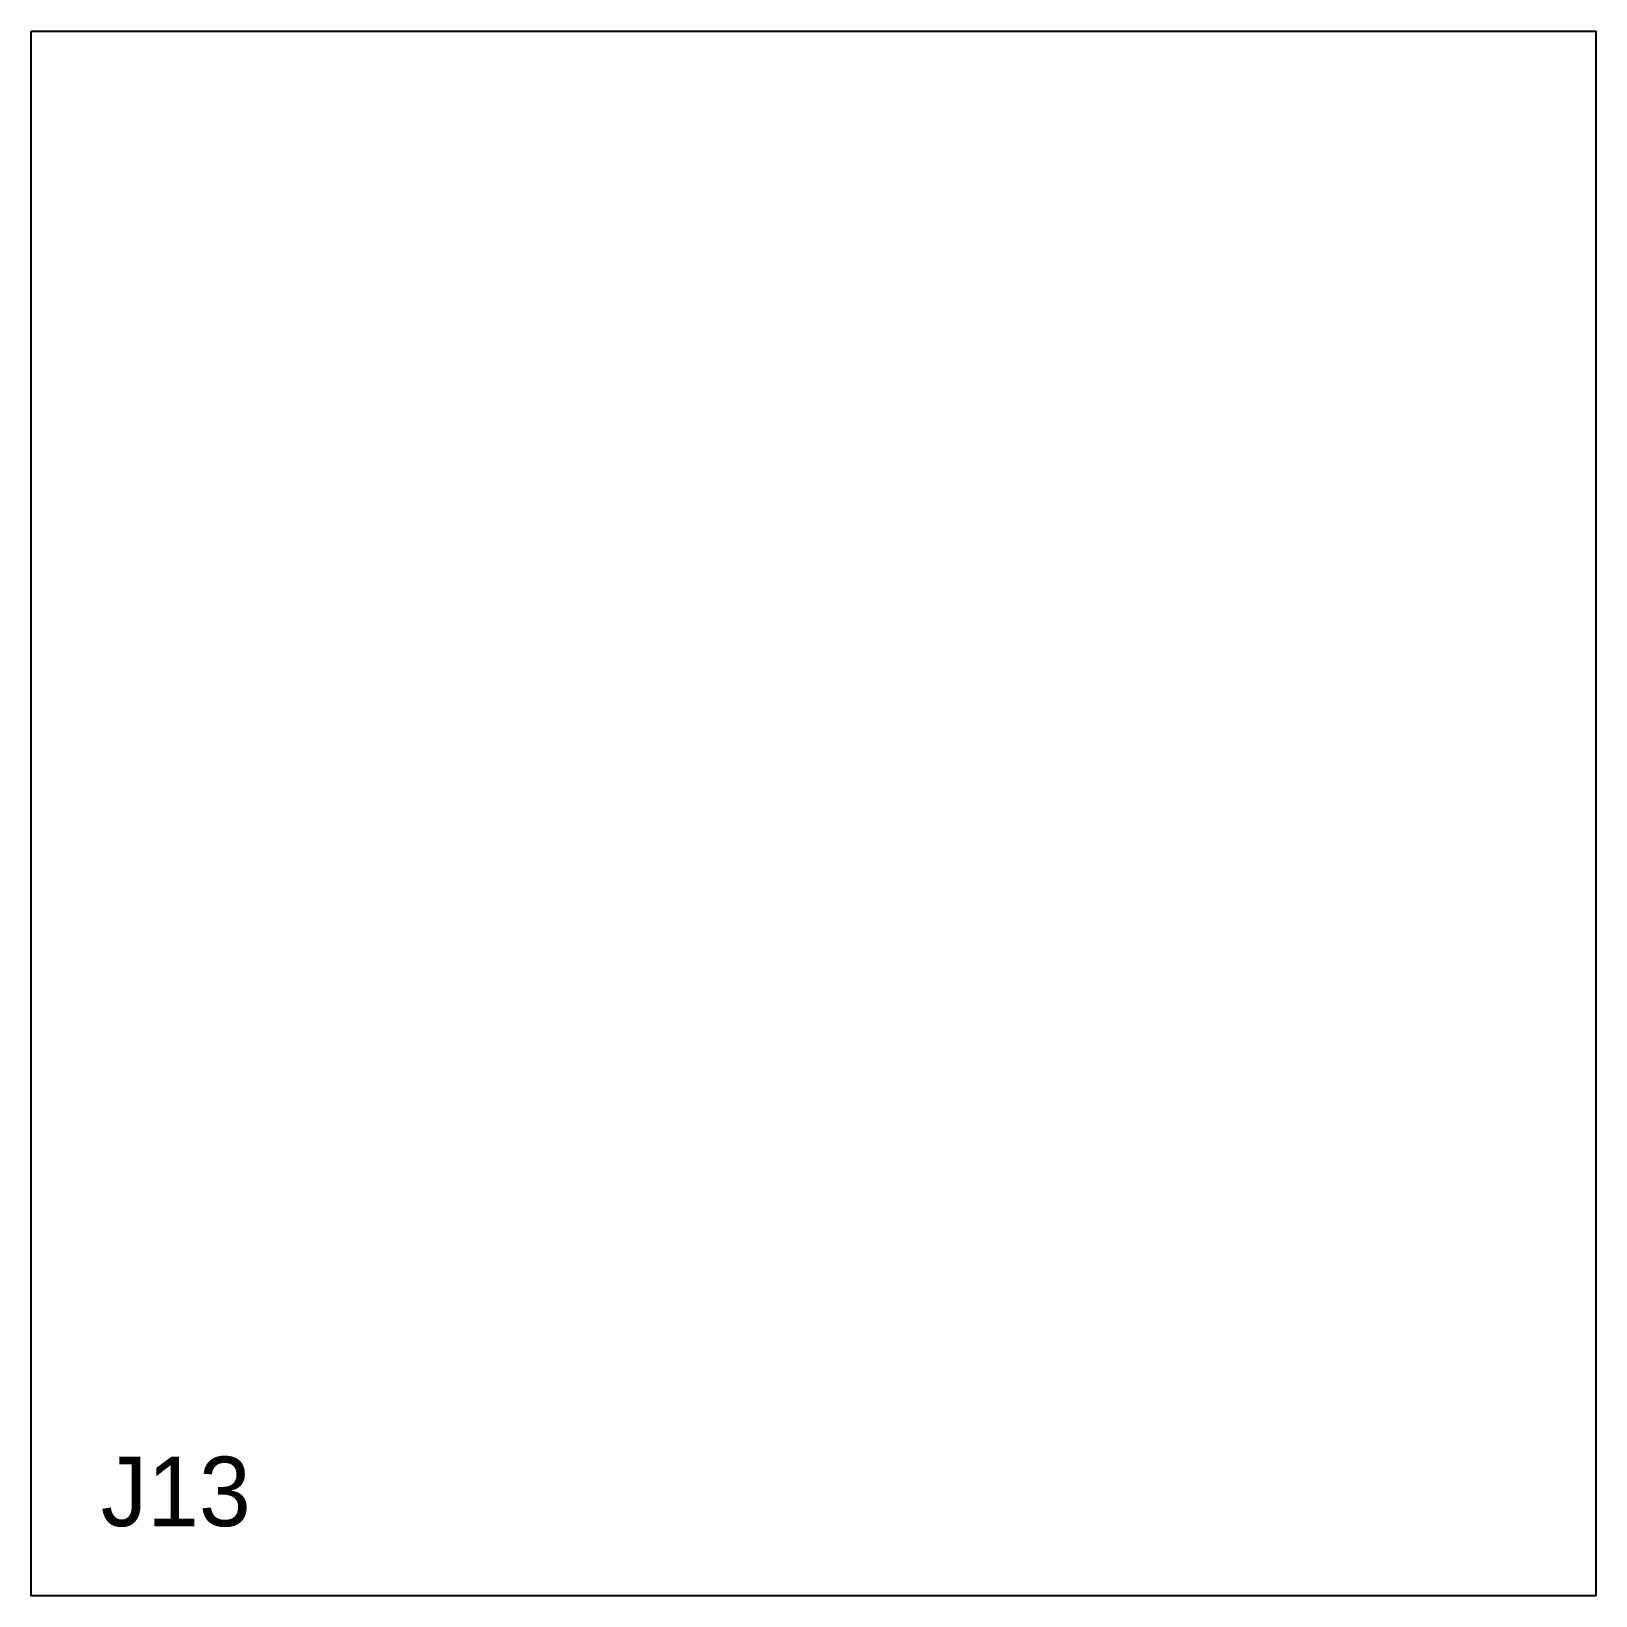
# Model space of a CAD drawing. Header units: millimetres. Extents: x 0 to 900, y 0 to 900.
import ezdxf

# ---------------------------------------------------------------- set-up
doc = ezdxf.new("R2010")
doc.units = ezdxf.units.MM
doc.layers.add('CUT', color=1, linetype='Continuous')
doc.layers.add('ID', color=3, linetype='Continuous')

msp = doc.modelspace()

# ---------------------------------------------------------------- linework, layer by layer
at = {"layer": 'CUT'}
msp.add_lwpolyline([(0, 900), (900, 900), (900, 0), (0, 0), (0, 900)], close=True, dxfattribs=at)

# ---------------------------------------------------------------- texts
at = {"layer": 'ID'}
msp.add_text('J13', height=40, dxfattribs=at).set_placement((40, 40))

doc.saveas('drawing.dxf')
